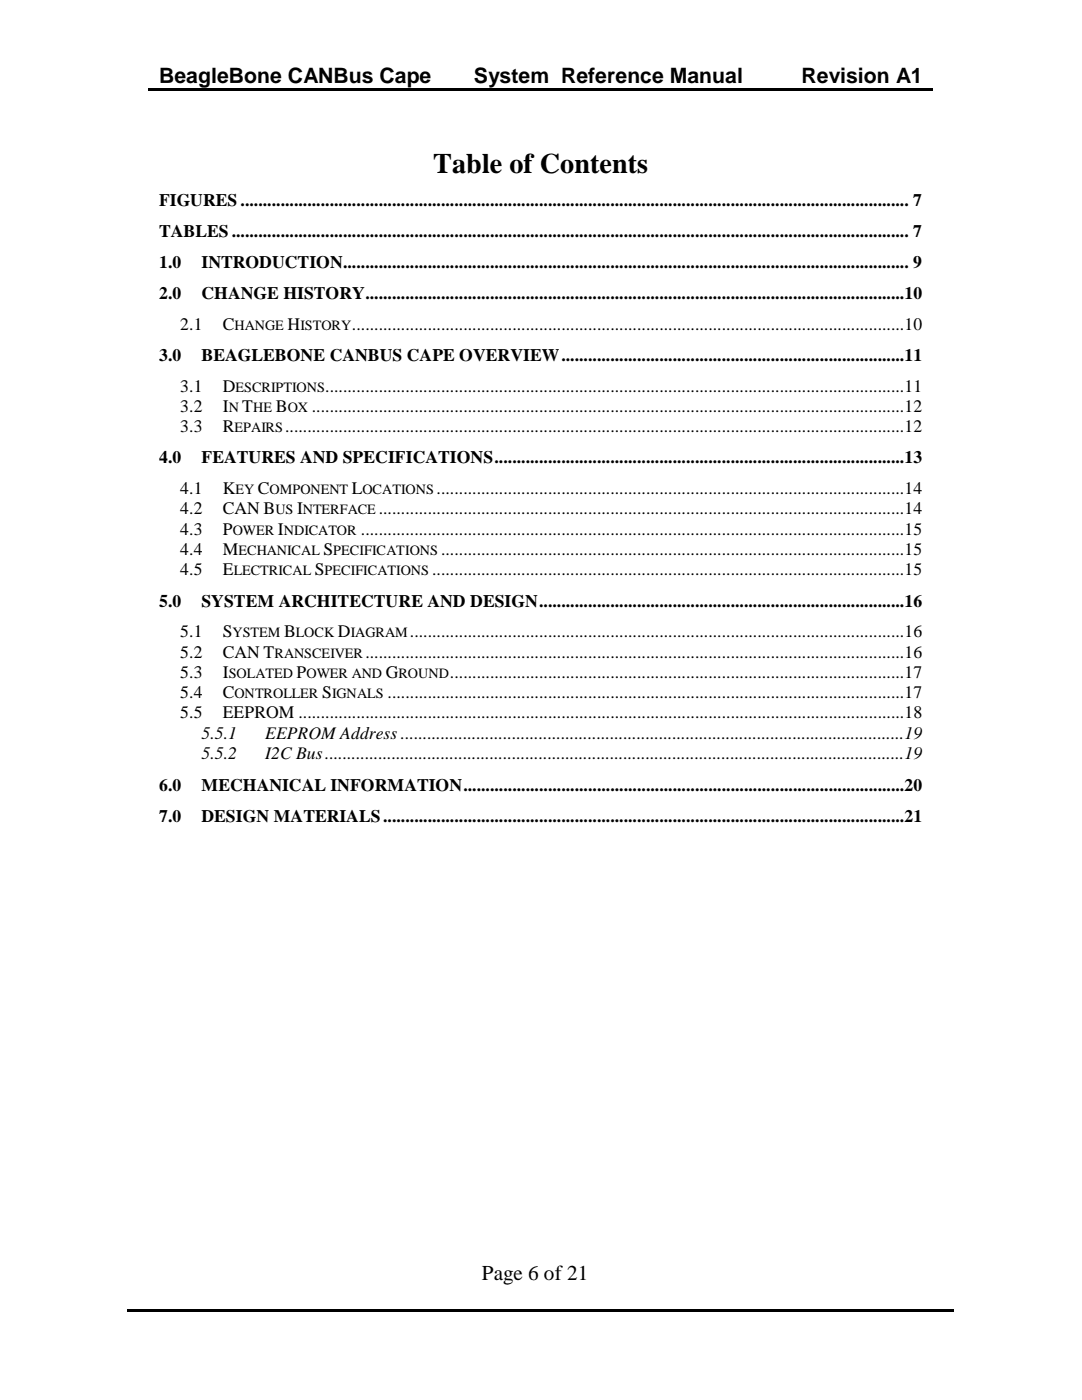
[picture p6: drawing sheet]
<svg xmlns="http://www.w3.org/2000/svg" width="216mm" height="279mm" viewBox="0 0 216 279" stroke-linecap="round" stroke-linejoin="round" font-family="sans-serif">
<defs><g id="words">
<text font-size="5.6" x="86.4" y="34.5">Table of Contents</text>
<g font-size="4.2">
<text x="31.7" y="16.6">BeagleBone CANBus Cape</text>
<text x="94.6" y="16.6">System Reference Manual</text>
<text x="159.9" y="16.6">Revision A1</text>
<text x="96.1" y="255.4">Page 6 of 21</text>
</g>
<g font-size="3.5">
<text x="31.7" y="41.2">FIGURES ...................................................................................................................................................... 7</text>
<text x="31.7" y="47.4">TABLES ........................................................................................................................................................ 7</text>
<text x="31.7" y="53.5">1.0</text>
<text x="40.2" y="53.5">INTRODUCTION............................................................................................................................... 9</text>
<text x="31.7" y="59.7">2.0</text>
<text x="40.2" y="59.7">CHANGE HISTORY .........................................................................................................................10</text>
<text x="36" y="65.8">2.1</text>
<text x="44.4" y="65.8">C</text>
<text x="57.4" y="65.8">H</text>
<text x="70.2" y="65.8">............................................................................................................................10</text>
<text x="31.7" y="72.1">3.0</text>
<text x="40.2" y="72.1">BEAGLEBONE CANBUS CAPE OVERVIEW .............................................................................11</text>
<text x="36" y="78.1">3.1</text>
<text x="36" y="82.2">3.2</text>
<text x="44.4" y="78.1">D</text>
<text x="44.4" y="82.2">I</text>
<text x="48.3" y="82.2">T</text>
<text x="55" y="82.2">B</text>
<text x="62.2" y="82.2">.....................................................................................................................................12</text>
<text x="64.9" y="78.1">..................................................................................................................................11</text>
<text x="36" y="86.2">3.3</text>
<text x="44.4" y="86.2">R</text>
<text x="56.9" y="86.2">...........................................................................................................................................12</text>
<text x="31.7" y="92.5">4.0</text>
<text x="40.2" y="92.5">FEATURES AND SPECIFICATIONS ............................................................................................13</text>
<text x="36" y="98.6">4.1</text>
<text x="44.4" y="98.6">K</text>
<text x="51.5" y="98.6">C</text>
<text x="70.2" y="98.6">L</text>
<text x="87.1" y="98.6">.........................................................................................................14</text>
<text x="36" y="102.7">4.2</text>
<text x="36" y="106.7">4.3</text>
<text x="44.4" y="102.7">CAN B</text>
<text x="44.4" y="106.7">P</text>
<text x="55.5" y="106.7">I</text>
<text x="59.3" y="102.7">I</text>
<text x="72" y="106.7">..........................................................................................................................15</text>
<text x="75.6" y="102.7">......................................................................................................................14</text>
<text x="36" y="110.8">4.4</text>
<text x="44.4" y="110.8">M</text>
<text x="64.6" y="110.8">S</text>
<text x="88" y="110.8">........................................................................................................15</text>
<text x="36" y="114.8">4.5</text>
<text x="44.4" y="114.8">E</text>
<text x="62.8" y="114.8">S</text>
<text x="86.2" y="114.8">..........................................................................................................15</text>
<text x="31.7" y="121.1">5.0</text>
<text x="40.2" y="121.1">SYSTEM ARCHITECTURE AND DESIGN ..................................................................................16</text>
<text x="36" y="127.2">5.1</text>
<text x="36" y="131.2">5.2</text>
<text x="44.4" y="127.2">S</text>
<text x="44.4" y="131.2">CAN T</text>
<text x="56.7" y="127.2">B</text>
<text x="67.4" y="127.2">D</text>
<text x="72.9" y="131.2">.........................................................................................................................16</text>
<text x="81.8" y="127.2">...............................................................................................................16</text>
<text x="36" y="135.3">5.3</text>
<text x="44.4" y="135.3">I</text>
<text x="59.2" y="135.3">P</text>
<text x="77" y="135.3">G</text>
<text x="89.8" y="135.3">......................................................................................................17</text>
<text x="36" y="139.3">5.4</text>
<text x="36" y="143.4">5.5</text>
<text x="44.4" y="139.3">C</text>
<text x="44.4" y="143.4">EEPROM ........................................................................................................................................18</text>
<text x="64.3" y="139.3">S</text>
<text x="77.3" y="139.3">....................................................................................................................17</text>
<text x="40.2" y="147.4">5.5.1</text>
<text x="52.9" y="147.4">EEPROM Address .................................................................................................................19</text>
<text x="40.2" y="151.5">5.5.2</text>
<text x="52.9" y="151.5">I2C Bus ..................................................................................................................................19</text>
<text x="31.7" y="157.8">6.0</text>
<text x="40.2" y="157.8">MECHANICAL INFORMATION ...................................................................................................20</text>
<text x="31.7" y="164">7.0</text>
<text x="40.2" y="164">DESIGN MATERIALS .....................................................................................................................21</text>
</g>
<g font-size="2.8">
<text x="46.8" y="65.8">HANGE</text>
<text x="59.9" y="65.8">ISTORY</text>
<text x="45.6" y="82.2">N</text>
<text x="47" y="78.1">ESCRIPTIONS</text>
<text x="50.5" y="82.2">HE</text>
<text x="57.4" y="82.2">OX</text>
<text x="46.8" y="86.2">EPAIRS</text>
<text x="47" y="98.6">EY</text>
<text x="53.8" y="98.6">OMPONENT</text>
<text x="72.3" y="98.6">OCATIONS</text>
<text x="46.4" y="106.7">OWER NDICATOR</text>
<text x="54.9" y="102.7">US NTERFACE</text>
<text x="47.6" y="110.8">ECHANICAL</text>
<text x="66.5" y="110.8">PECIFICATIONS</text>
<text x="46.7" y="114.8">LECTRICAL</text>
<text x="64.8" y="114.8">PECIFICATIONS</text>
<text x="46.4" y="127.2">YSTEM</text>
<text x="54.8" y="131.2">RANSCEIVER</text>
<text x="59.1" y="127.2">LOCK</text>
<text x="70" y="127.2">IAGRAM</text>
<text x="45.6" y="135.3">SOLATED</text>
<text x="61.2" y="135.3">OWER AND</text>
<text x="79.5" y="135.3">ROUND</text>
<text x="46.8" y="139.3">ONTROLLER</text>
<text x="66.3" y="139.3">IGNALS</text>
</g>
</g></defs>
<path d="M29.6 17.6h60.9v.5h-60.9zM90.3 17.6h.5v.5h-.5zM90.8 17.6h61.6v.5h-61.6zM152.1 17.6h.6v.5h-.6zM152.7 17.6h33.4v.5h-33.4zM25.3 261.3h64.4v.5h-64.4zM89.5 261.3h.5v.5h-.5zM90 261.3h33.8v.5h-33.8zM123.6 261.3h.5v.5h-.5zM124.1 261.3h66.2v.5h-66.2z" fill="#000"/>
<use href="#words"/>
</svg>
